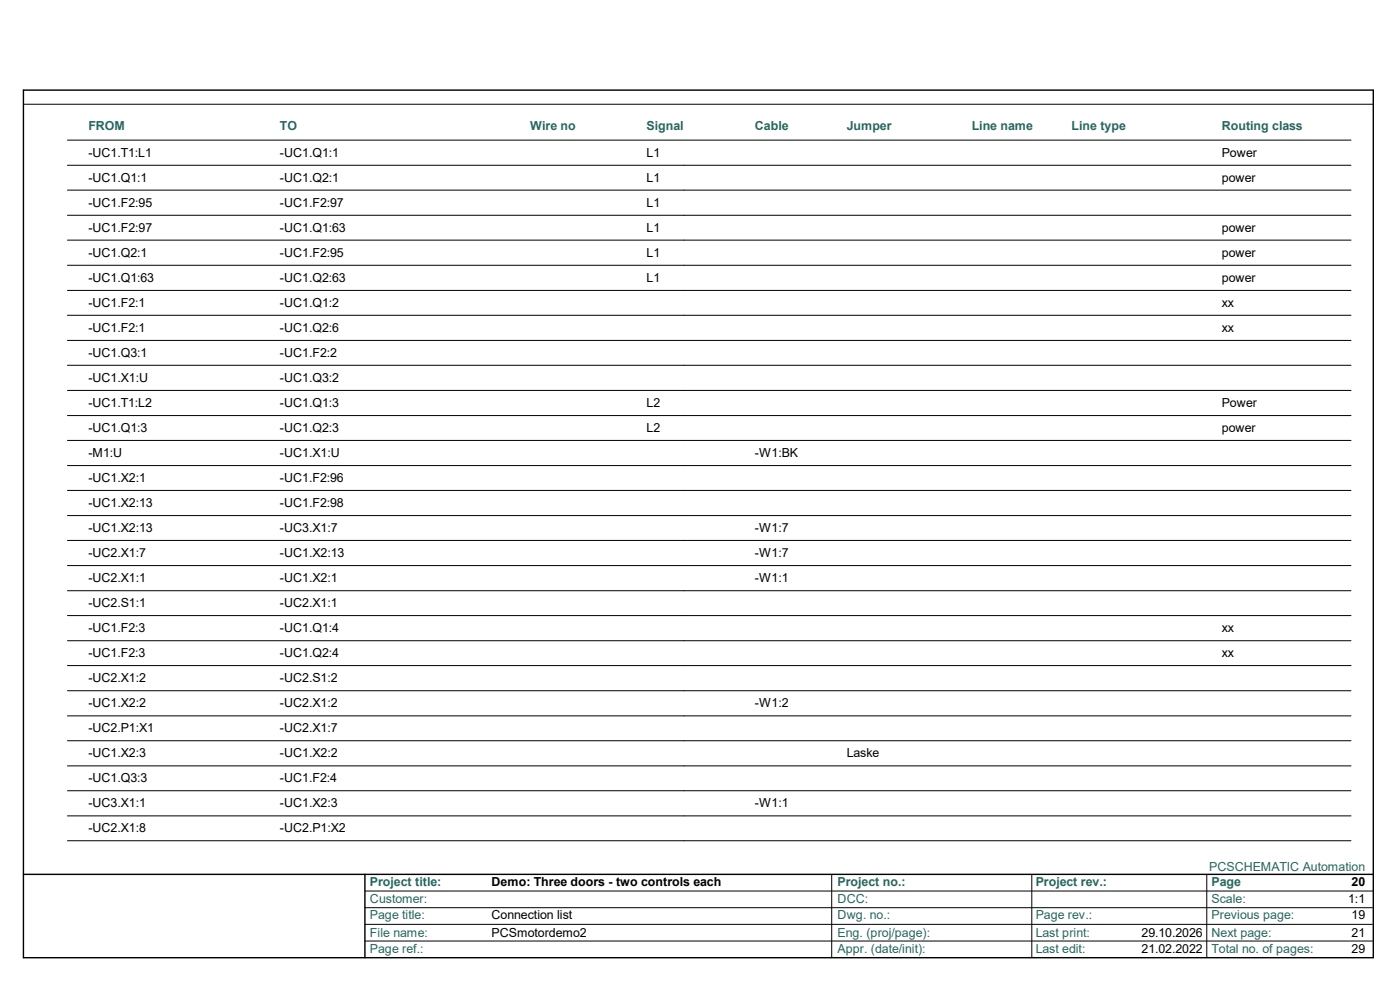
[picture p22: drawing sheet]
<svg xmlns="http://www.w3.org/2000/svg" width="420mm" height="297mm" viewBox="0 0 420 297" stroke-linecap="round" stroke-linejoin="round" font-family="sans-serif">
<defs><g id="words">
<g font-size="3.7" fill="#27675f">
<text x="26.5" y="39.1">FROM</text>
<text x="84" y="39.1">TO</text>
<text x="159" y="39.1">Wire no</text>
<text x="194" y="39.1">Signal</text>
<text x="226.5" y="39.1">Cable</text>
<text x="254" y="39.1">Jumper</text>
<text x="291.5" y="39.1">Line name</text>
<text x="321.5" y="39.1">Line type</text>
<text x="366.5" y="39.1">Routing class</text>
<text x="362.8" y="260.9">PCSCHEMATIC Automation</text>
<text x="111" y="265.6">Project title:</text>
<text x="251.3" y="265.6">Project no.:</text>
<text x="310.7" y="265.6">Project rev.:</text>
<text x="363.5" y="265.6">Page</text>
<text x="111" y="270.7">Customer:</text>
<text x="111" y="275.5">Page title:</text>
<text x="251.3" y="275.5">Dwg. no.:</text>
<text x="251.3" y="270.7">DCC:</text>
<text x="310.7" y="275.5">Page rev.:</text>
<text x="363.5" y="275.5">Previous page:</text>
<text x="363.5" y="270.7">Scale:</text>
<text x="111" y="280.7">File name:</text>
<text x="251.3" y="280.7">Eng. (proj/page):</text>
<text x="310.7" y="280.7">Last print:</text>
<text x="363.5" y="280.7">Next page:</text>
<text x="111" y="285.5">Page ref.:</text>
<text x="251.3" y="285.5">Appr. (date/init):</text>
<text x="310.7" y="285.5">Last edit:</text>
<text x="363.5" y="285.5">Total no. of pages:</text>
</g>
<g font-size="3.7">
<text x="26.5" y="47">-UC1.T1:L1</text>
<text x="84" y="47">-UC1.Q1:1</text>
<text x="194" y="47">L1</text>
<text x="366.5" y="47">Power</text>
<text x="26.5" y="54.4">-UC1.Q1:1</text>
<text x="84" y="54.4">-UC1.Q2:1</text>
<text x="194" y="54.4">L1</text>
<text x="366.5" y="54.4">power</text>
<text x="26.5" y="62">-UC1.F2:95</text>
<text x="84" y="62">-UC1.F2:97</text>
<text x="194" y="62">L1</text>
<text x="26.5" y="69.4">-UC1.F2:97</text>
<text x="84" y="69.4">-UC1.Q1:63</text>
<text x="194" y="69.4">L1</text>
<text x="366.5" y="69.4">power</text>
<text x="26.5" y="77">-UC1.Q2:1</text>
<text x="84" y="77">-UC1.F2:95</text>
<text x="194" y="77">L1</text>
<text x="366.5" y="77">power</text>
<text x="26.5" y="84.5">-UC1.Q1:63</text>
<text x="84" y="84.5">-UC1.Q2:63</text>
<text x="194" y="84.5">L1</text>
<text x="366.5" y="84.5">power</text>
<text x="26.5" y="91.9">-UC1.F2:1</text>
<text x="84" y="91.9">-UC1.Q1:2</text>
<text x="366.5" y="91.9">xx</text>
<text x="26.5" y="99.5">-UC1.F2:1</text>
<text x="84" y="99.5">-UC1.Q2:6</text>
<text x="366.5" y="99.5">xx</text>
<text x="26.5" y="106.9">-UC1.Q3:1</text>
<text x="84" y="106.9">-UC1.F2:2</text>
<text x="26.5" y="114.5">-UC1.X1:U</text>
<text x="84" y="114.5">-UC1.Q3:2</text>
<text x="26.5" y="121.9">-UC1.T1:L2</text>
<text x="84" y="121.9">-UC1.Q1:3</text>
<text x="194" y="121.9">L2</text>
<text x="366.5" y="121.9">Power</text>
<text x="26.5" y="129.4">-UC1.Q1:3</text>
<text x="84" y="129.4">-UC1.Q2:3</text>
<text x="194" y="129.4">L2</text>
<text x="366.5" y="129.4">power</text>
<text x="26.5" y="137">-M1:U</text>
<text x="84" y="137">-UC1.X1:U</text>
<text x="226.5" y="137">-W1:BK</text>
<text x="26.5" y="144.4">-UC1.X2:1</text>
<text x="84" y="144.4">-UC1.F2:96</text>
<text x="26.5" y="152">-UC1.X2:13</text>
<text x="84" y="152">-UC1.F2:98</text>
<text x="26.5" y="159.4">-UC1.X2:13</text>
<text x="84" y="159.4">-UC3.X1:7</text>
<text x="226.5" y="159.4">-W1:7</text>
<text x="26.5" y="167">-UC2.X1:7</text>
<text x="84" y="167">-UC1.X2:13</text>
<text x="226.5" y="167">-W1:7</text>
<text x="26.5" y="174.5">-UC2.X1:1</text>
<text x="84" y="174.5">-UC1.X2:1</text>
<text x="226.5" y="174.5">-W1:1</text>
<text x="26.5" y="181.9">-UC2.S1:1</text>
<text x="84" y="181.9">-UC2.X1:1</text>
<text x="26.5" y="189.5">-UC1.F2:3</text>
<text x="84" y="189.5">-UC1.Q1:4</text>
<text x="366.5" y="189.5">xx</text>
<text x="26.5" y="196.9">-UC1.F2:3</text>
<text x="84" y="196.9">-UC1.Q2:4</text>
<text x="366.5" y="196.9">xx</text>
<text x="26.5" y="204.5">-UC2.X1:2</text>
<text x="84" y="204.5">-UC2.S1:2</text>
<text x="26.5" y="211.9">-UC1.X2:2</text>
<text x="84" y="211.9">-UC2.X1:2</text>
<text x="226.5" y="211.9">-W1:2</text>
<text x="26.5" y="219.4">-UC2.P1:X1</text>
<text x="84" y="219.4">-UC2.X1:7</text>
<text x="26.5" y="227">-UC1.X2:3</text>
<text x="84" y="227">-UC1.X2:2</text>
<text x="254" y="227">Laske</text>
<text x="26.5" y="234.4">-UC1.Q3:3</text>
<text x="84" y="234.4">-UC1.F2:4</text>
<text x="26.5" y="242">-UC3.X1:1</text>
<text x="84" y="242">-UC1.X2:3</text>
<text x="226.5" y="242">-W1:1</text>
<text x="26.5" y="249.4">-UC2.X1:8</text>
<text x="84" y="249.4">-UC2.P1:X2</text>
<text x="147.5" y="265.6">Demo: Three doors - two controls each</text>
<text x="405.5" y="265.6">20</text>
<text x="147.5" y="275.5">Connection list</text>
<text x="404.5" y="270.7">1:1</text>
<text x="405.5" y="275.5">19</text>
<text x="147.5" y="280.7">PCSmotordemo2</text>
<text x="342.5" y="280.7">29.10.2026</text>
<text x="405.5" y="280.7">21</text>
<text x="342.5" y="285.5">21.02.2022</text>
<text x="405.5" y="285.5">29</text>
</g>
</g></defs>
<path d="M7 27h405v260h-405zM7 262h405M109.5 262v25" fill="none" stroke="#000" stroke-width=".42"/>
<g fill="none" stroke="#000" stroke-width=".3">
<path d="M7.3 31.2h404.7M20.2 49.5h385.1M20.2 57h385.1M20.2 42h385.1M20.2 64.5h385.1M20.2 72h385.1M20.2 79.5h385.1M20.2 87h385.1M20.2 94.5h385.1M20.2 102h385.1M20.2 109.5h385.1M20.2 117h385.1"/>
<path d="M20.2 124.5h385.1M20.2 132h385.1M20.2 139.5h385.1M20.2 147h385.1M20.2 154.5h385.1M20.2 162h385.1M20.2 169.5h385.1M20.2 177h385.1M20.2 184.5h385.1M20.2 192h385.1M20.2 199.5h385.1M20.2 207h385.1"/>
<path d="M20.2 214.5h385.1M20.2 222h385.1M20.2 229.5h385.1M20.2 237h385.1M20.2 244.5h385.1M20.2 252h385.1M109.5 272h302.2M109.5 277h302.2M109.5 267h302.5M249.5 262v25M309.5 262v25M362 262v25"/>
<path d="M109.5 282h302.2"/>
</g>
<use href="#words"/>
</svg>
